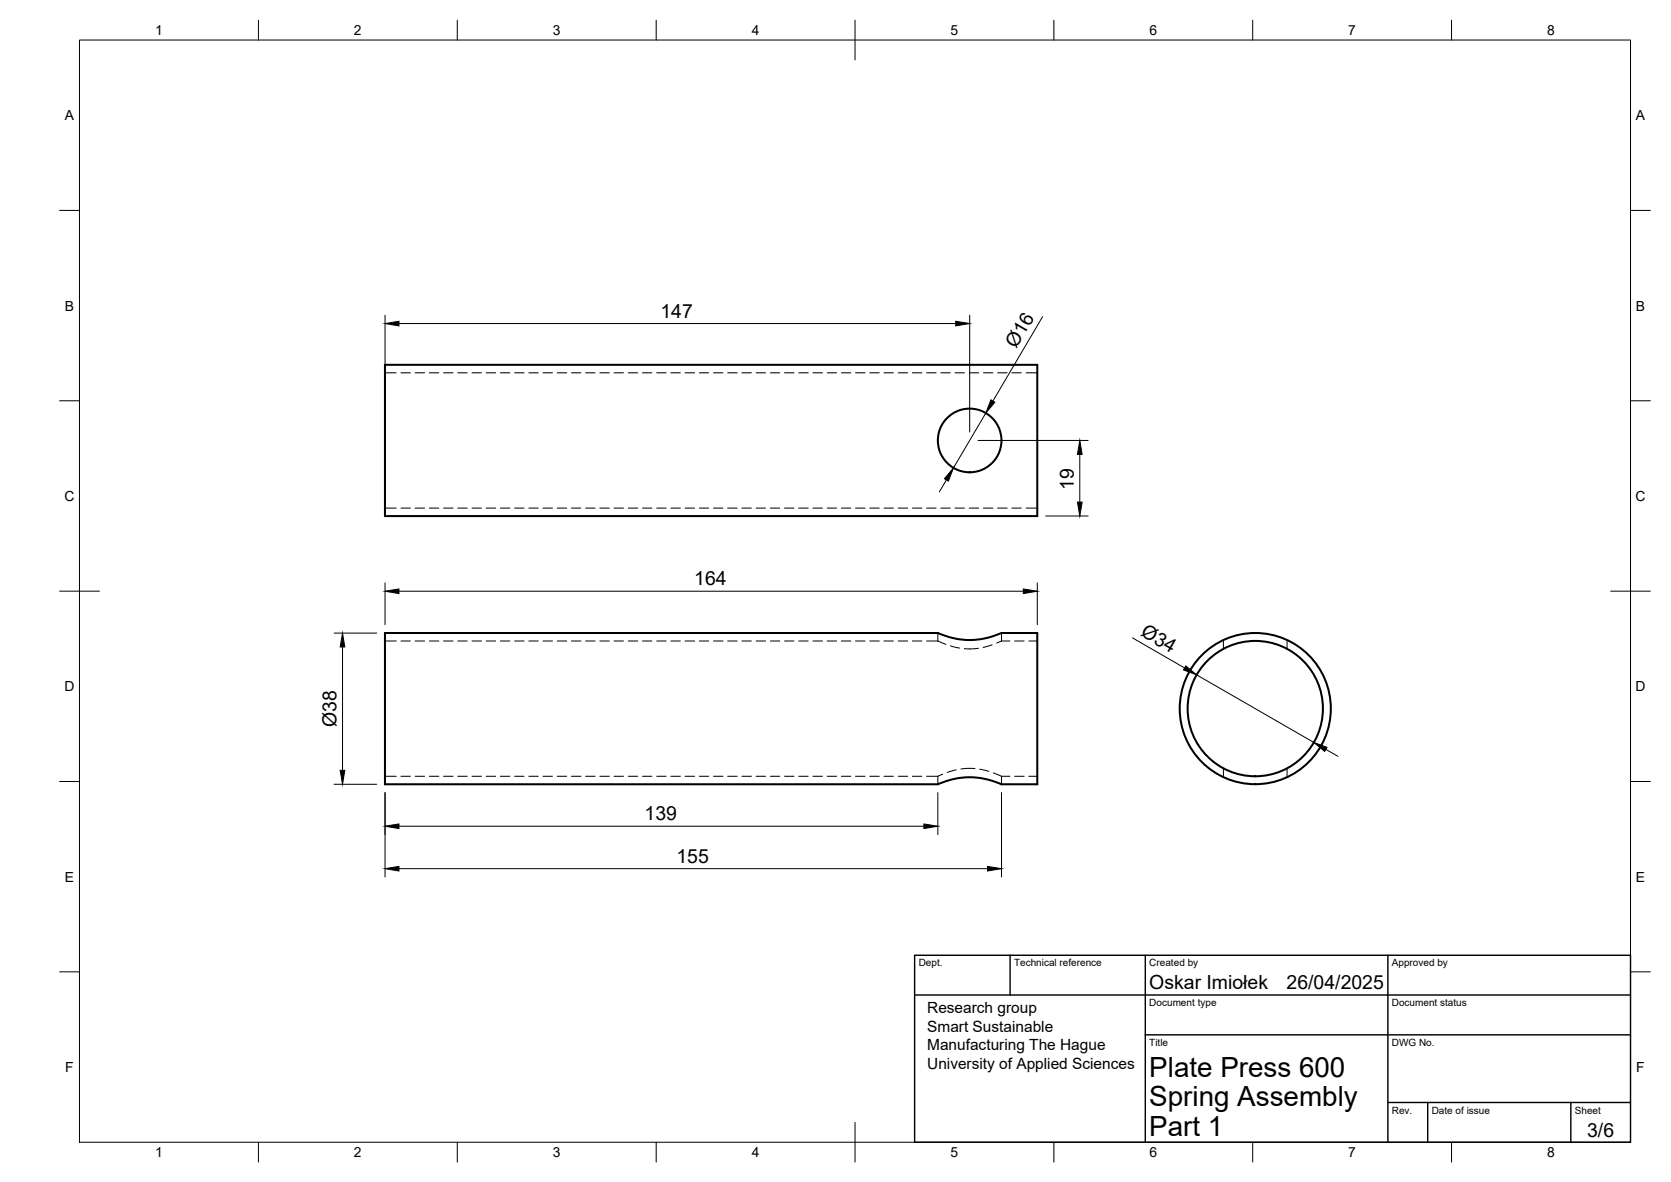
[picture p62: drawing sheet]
<svg xmlns="http://www.w3.org/2000/svg" width="420mm" height="297mm" viewBox="0 0 420 297" stroke-linecap="round" stroke-linejoin="round" font-family="sans-serif">
<defs><g id="words">
<g font-size="7">
<text x="289" y="270.6">Plate Press 600</text>
<text x="289" y="278.1">Spring Assembly</text>
<text x="289" y="285.5">Part 1</text>
</g>
<g font-size="4.9">
<text x="166.1" y="79.9">147</text>
<text x="255.5" y="87.8" transform="rotate(-59 255.5 87.8)">Ø16</text>
<text x="270" y="123" transform="rotate(-90 270 123)">19</text>
<text x="174.6" y="147.1">164</text>
<text x="286.6" y="159.6" transform="rotate(30 286.6 159.6)">Ø34</text>
<text x="84.6" y="182.7" transform="rotate(-90 84.6 182.7)">Ø38</text>
<text x="162.1" y="206.2">139</text>
<text x="170.1" y="216.8">155</text>
<text x="289" y="248.5">Oskar Imiołek</text>
<text x="323.5" y="248.5">26/04/2025</text>
<text x="399.1" y="285.7">3/6</text>
</g>
<g font-size="3.9">
<text x="233.1" y="254.6">Research group</text>
<text x="233.1" y="259.3">Smart Sustainable</text>
<text x="233.1" y="263.9">Manufacturing The Hague</text>
<text x="233.1" y="268.6">University of Applied Sciences</text>
</g>
<g font-size="3.5">
<text x="39" y="8.8">1</text>
<text x="89" y="8.8">2</text>
<text x="139" y="8.8">3</text>
<text x="189" y="8.8">4</text>
<text x="239" y="8.8">5</text>
<text x="289" y="8.8">6</text>
<text x="339" y="8.8">7</text>
<text x="389" y="8.8">8</text>
<text x="16.3" y="30.2">A</text>
<text x="411.3" y="30.2">A</text>
<text x="16.3" y="78">B</text>
<text x="411.3" y="78">B</text>
<text x="16.2" y="125.9">C</text>
<text x="411.2" y="125.9">C</text>
<text x="16.2" y="173.7">D</text>
<text x="411.2" y="173.7">D</text>
<text x="16.3" y="221.6">E</text>
<text x="411.3" y="221.6">E</text>
<text x="16.4" y="269.4">F</text>
<text x="411.4" y="269.4">F</text>
<text x="39" y="290.8">1</text>
<text x="89" y="290.8">2</text>
<text x="139" y="290.8">3</text>
<text x="189" y="290.8">4</text>
<text x="239" y="290.8">5</text>
<text x="289" y="290.8">6</text>
<text x="339" y="290.8">7</text>
<text x="389" y="290.8">8</text>
</g>
<g font-size="2.5">
<text x="231" y="242.9">Dept.</text>
<text x="255" y="242.9">Technical reference</text>
<text x="289" y="242.9">Created by</text>
<text x="350" y="242.9">Approved by</text>
<text x="289" y="252.8">Document type</text>
<text x="350" y="252.8">Document status</text>
<text x="289" y="262.9">Title</text>
<text x="350" y="262.9">DWG No.</text>
<text x="350" y="279.9">Rev.</text>
<text x="360" y="279.9">Date of issue</text>
<text x="396" y="279.9">Sheet</text>
</g>
</g></defs>
<!-- layer: Visible -->
<g fill="none" stroke="#000" stroke-width=".51">
<path d="M96.8 91.7h164v38h-164zM96.8 159.1h139a18.9 18.9 0 0 0 16 0h9v38h-9a18.8 18.8 0 0 0-16 0h-139z"/>
<circle cx="243.8" cy="110.7" r="8"/>
<circle cx="315.6" cy="178.1" r="19"/>
<circle cx="315.6" cy="178.1" r="17"/>
</g>
<!-- layer: Hidden -->
<g fill="none" stroke="#000" stroke-width=".25">
<path d="M96.8 93.7h2.8M100.8 93.7h2.4M104.4 93.7h2.4M107.9 93.7h2.4M111.5 93.7h2.4M115.1 93.7h2.4M118.7 93.7h2.4M122.2 93.7h2.4M125.8 93.7h2.4M129.4 93.7h2.4M133 93.7h2.3M136.5 93.7h2.4"/>
<path d="M140.1 93.7h2.4M143.7 93.7h2.3M147.3 93.7h2.3M150.8 93.7h2.4M154.4 93.7h2.4M158 93.7h2.4M161.5 93.7h2.4M165.1 93.7h2.4M168.7 93.7h2.4M172.3 93.7h2.3M175.8 93.7h2.4M179.4 93.7h2.4"/>
<path d="M183 93.7h2.4M186.5 93.7h2.4M190.1 93.7h2.4M193.7 93.7h2.4M197.3 93.7h2.3M200.8 93.7h2.4M204.4 93.7h2.4M208 93.7h2.4M211.6 93.7h2.3M215.1 93.7h2.4M218.7 93.7h2.4M222.3 93.7h2.3"/>
<path d="M225.8 93.7h2.4M229.4 93.7h2.4M233 93.7h2.4M236.6 93.7h2.3M240.1 93.7h2.4M243.7 93.7h2.4M247.3 93.7h2.4M250.8 93.7h2.4M254.4 93.7h2.4M258 93.7h2.8M96.8 127.7h2.8M100.8 127.7h2.4"/>
<path d="M104.4 127.7h2.4M107.9 127.7h2.4M111.5 127.7h2.4M115.1 127.7h2.4M118.7 127.7h2.4M122.2 127.7h2.4M125.8 127.7h2.4M129.4 127.7h2.4M133 127.7h2.3M136.5 127.7h2.4M140.1 127.7h2.4M143.7 127.7h2.3"/>
<path d="M147.3 127.7h2.3M150.8 127.7h2.4M154.4 127.7h2.4M158 127.7h2.4M161.5 127.7h2.4M165.1 127.7h2.4M168.7 127.7h2.4M172.3 127.7h2.3M175.8 127.7h2.4M179.4 127.7h2.4M183 127.7h2.4M186.5 127.7h2.4"/>
<path d="M190.1 127.7h2.4M193.7 127.7h2.4M197.3 127.7h2.3M200.8 127.7h2.4M204.4 127.7h2.4M208 127.7h2.4M211.6 127.7h2.3M215.1 127.7h2.4M218.7 127.7h2.4M222.3 127.7h2.3M225.8 127.7h2.4M229.4 127.7h2.4"/>
<path d="M233 127.7h2.4M236.6 127.7h2.3M240.1 127.7h2.4M243.7 127.7h2.4M247.3 127.7h2.4M250.8 127.7h2.4M254.4 127.7h2.4M258 127.7h2.8M235.8 159.1v2M251.8 159.1v2M96.8 161.1h2.8M100.8 161.1h2.4"/>
<path d="M104.4 161.1h2.4M107.9 161.1h2.4M111.5 161.1h2.4M115.1 161.1h2.4M118.7 161.1h2.4M122.2 161.1h2.4M125.8 161.1h2.4M129.4 161.1h2.4M133 161.1h2.3M136.5 161.1h2.4M140.1 161.1h2.4M143.7 161.1h2.4"/>
<path d="M147.3 161.1h2.3M150.8 161.1h2.4M154.4 161.1h2.4M158 161.1h2.4M161.5 161.1h2.4M165.1 161.1h2.4M168.7 161.1h2.4M172.3 161.1h2.3M175.8 161.1h2.4M179.4 161.1h2.4M183 161.1h2.4M186.5 161.1h2.4"/>
<path d="M190.1 161.1h2.4M193.7 161.1h2.4M197.3 161.1h2.3M200.8 161.1h2.4M204.4 161.1h2.4M208 161.1h2.4M211.6 161.1h2.3M215.1 161.1h2.4M218.7 161.1h2.4M222.3 161.1h2.3M225.8 161.1h2.4M229.4 161.1h2.4"/>
<path d="M233 161.1h2.8M235.8 161.1l2 .8M239 162.3l2.3 .6M246 162.9l-3.5 .1M249.5 162l-2.3 .7M251.8 161.1l-1.2 .5M251.8 161.1h2.1M255.1 161.1h2.4M258.7 161.1h2.1M307.6 160.9v2.2M323.6 160.9v2.2M96.8 195.1h2.8"/>
<path d="M100.8 195.1h2.4M104.4 195.1h2.4M107.9 195.1h2.4M111.5 195.1h2.4M115.1 195.1h2.4M118.7 195.1h2.4M122.2 195.1h2.4M125.8 195.1h2.4M129.4 195.1h2.4M133 195.1h2.3M136.5 195.1h2.4M140.1 195.1h2.4"/>
<path d="M143.7 195.1h2.4M147.3 195.1h2.3M150.8 195.1h2.4M154.4 195.1h2.4M158 195.1h2.4M161.5 195.1h2.4M165.1 195.1h2.4M168.7 195.1h2.4M172.3 195.1h2.3M175.8 195.1h2.4M179.4 195.1h2.4M183 195.1h2.4"/>
<path d="M186.5 195.1h2.4M190.1 195.1h2.4M193.7 195.1h2.4M197.3 195.1h2.3M200.8 195.1h2.4M204.4 195.1h2.4M208 195.1h2.4M211.6 195.1h2.3M215.1 195.1h2.4M218.7 195.1h2.4M222.3 195.1h2.3M225.8 195.1h2.4"/>
<path d="M229.4 195.1h2.4M233 195.1h2.8M235.8 195.1v2M237 194.5l-1.2 .6M240.4 193.5l-2.3 .6M245.2 193.2l-3.6 .1M246.3 193.3l2.3 .6M249.8 194.2l2 .9M251.8 195.1v2M251.8 195.1h2.1M255.1 195.1h2.4M258.7 195.1h2.1"/>
<path d="M307.6 193.1v2.2M323.6 193.1v2.2"/>
</g>
<!-- layer: BORDER -->
<g fill="none" stroke="#000" stroke-width=".25">
<path d="M20 10.1h390v276.9h-390zM65 5.1v5M115 5.1v5M165 5.1v5M215 5.1v10M265 5.1v5M315 5.1v5M365 5.1v5M15 52.9h5M410 52.9h5M15 100.7h5M410 100.7h5"/>
<path d="M15 148.6h10M405 148.6h10M15 196.4h5M410 196.4h5M15 244.2h5M410 244.2h5M65 287v5M115 287v5M165 287v5M215 282.1v9.9M265 287v5M315 287v5"/>
<path d="M365 287v5"/>
</g>
<!-- layer: TITLEBLOCK -->
<path d="M230 250h180M230 240.1h180v46.9h-180zM254 240.1v9.9M288 240.1v46.9M349 240.1v46.9M288 260.1h122M349 277.1h61M359 277.1v9.9M395 277.1v9.9" fill="none" stroke="#000" stroke-width=".36"/>
<!-- layer: FD_Dimensions -->
<g fill="none" stroke="#000" stroke-width=".25">
<path d="M96.8 79.2v48.4M243.8 79.2v29.4M262.1 79.6l-12.4 21.2M100.3 81.3h140M245.9 110.7h27.7M247.9 103.8l-8.1 13.8M271.5 114.2v12M238 120.6l-1.8 3M262.9 129.7h10.7M84 159.1h10.7M96.8 146.5v10.5M100.3 148.6h157"/>
<path d="M260.8 146.5v10.5M86.1 162.6v31M284.8 160.3l13.1 7.6M300.9 169.6l29.4 17M84 197.1h10.7M96.8 199.2v21.2M235.8 199.2v10.5M251.8 199.2v21.2M333.4 188.3l3 1.8M100.3 218.3h148M100.3 207.6h132"/>
</g>
<g fill="#000" stroke="#000" stroke-width=".25">
<path d="M96.8 81.3l3.5-.6v1.2zM240.3 80.7l3.5 .6-3.5 .6zM249.2 100.5l.9 .6-2.2 2.7zM271.5 110.7l.6 3.5h-1.2zM239.8 117.6l-1.3 3.3-1-.6zM270.9 126.2h1.2l-.6 3.5zM96.8 148.6l3.5-.6v1.2zM257.3 148l3.5 .6-3.5 .6zM86.1 159.1l.6 3.5h-1.2zM298.2 167.4l2.7 2.2-3.3-1.3zM85.5 193.6h1.2l-.6 3.5zM330.3 186.6l3.4 1.2-.6 1z"/>
<path d="M96.8 218.3l3.5-.6v1.2zM96.8 207.6l3.5-.5v1.1zM232.3 207.1l3.5 .5-3.5 .6zM248.3 217.7l3.5 .6-3.5 .6z"/>
</g>
<use href="#words"/>
</svg>
